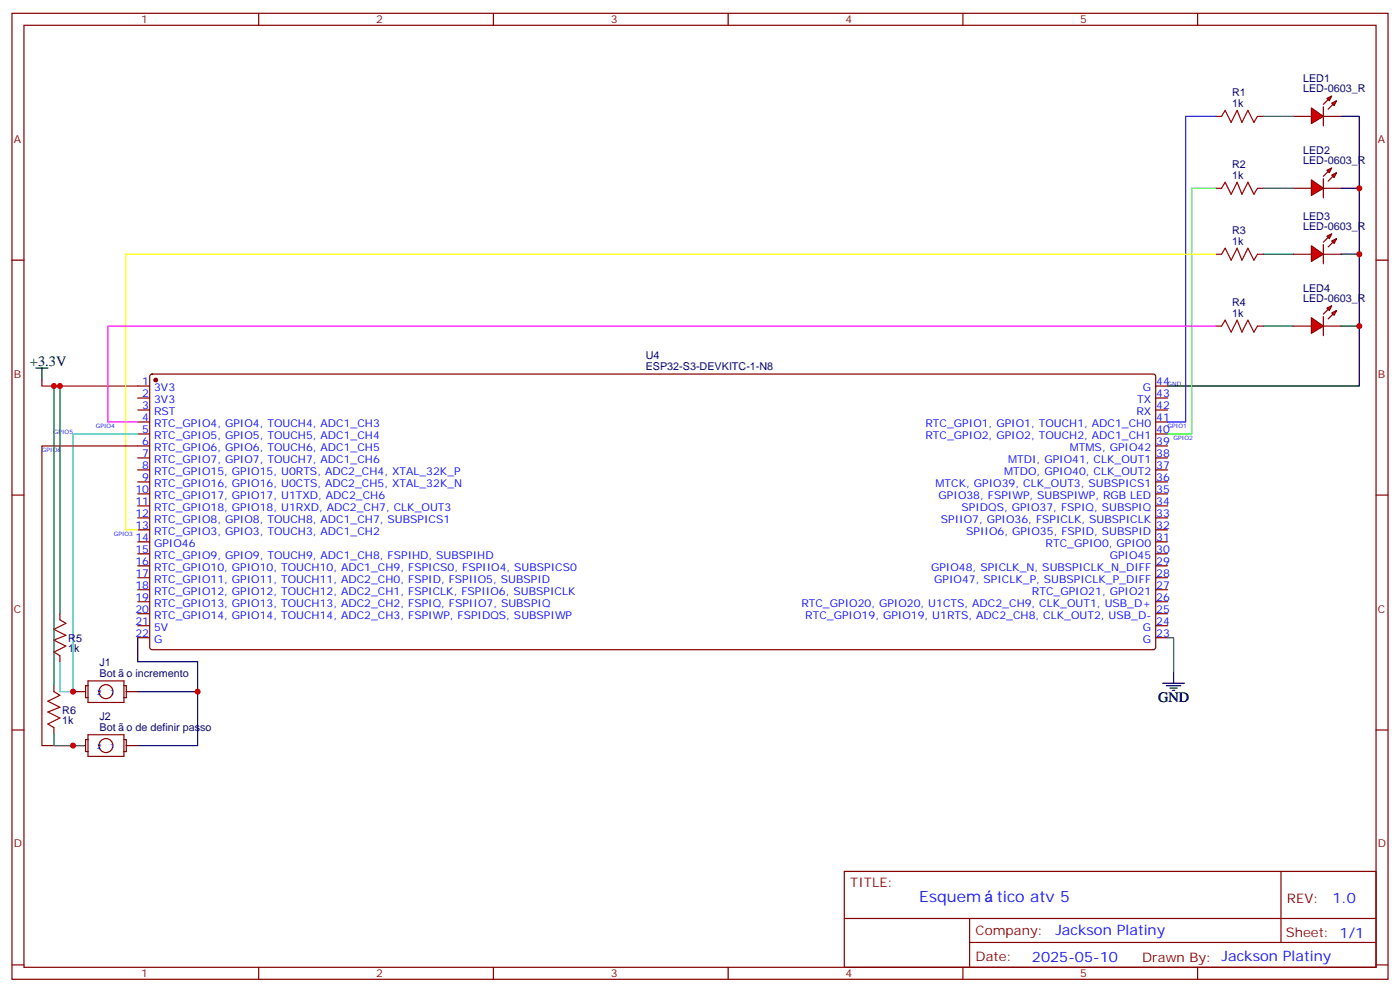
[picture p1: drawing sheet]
<svg xmlns="http://www.w3.org/2000/svg" width="412mm" height="292mm" viewBox="0 0 412 292" stroke-linecap="round" stroke-linejoin="round" font-family="sans-serif">
<defs><g id="words">
<g font-size="4.6" fill="#00f">
<text x="270.8" y="265.5">Esquem</text>
<text x="293.6" y="265.5">tico atv 5</text>
</g>
<g font-size="4.2">
<text x="8.8" y="107.6">+3.3V</text>
<text x="341.1" y="206.8">GND</text>
</g>
<g font-size="4.2" fill="#00f">
<text x="392.5" y="265.8">1.0</text>
<text x="310.9" y="275.3">Jackson Platiny</text>
<text x="304" y="283.1">2025-05-10</text>
</g>
<g font-size="3.9" fill="#800">
<text x="250.5" y="261.1">TITLE:</text>
<text x="379.1" y="265.8">REV:</text>
<text x="287.4" y="275.3">Company:</text>
<text x="378.7" y="275.9">Sheet: 1/1</text>
<text x="287.4" y="283">Date:</text>
<text x="336.4" y="283.1">Drawn By: Jackson Platiny</text>
</g>
<g font-size="3.2" fill="#800">
<text x="41.6" y="6.9">1</text>
<text x="110.8" y="6.9">2</text>
<text x="179.9" y="6.9">3</text>
<text x="249.1" y="6.9">4</text>
<text x="318.2" y="6.9">5</text>
<text x="4.1" y="42">A</text>
<text x="405.9" y="42">A</text>
<text x="4.1" y="111.2">B</text>
<text x="405.9" y="111.2">B</text>
<text x="4.1" y="180.3">C</text>
<text x="405.9" y="180.3">C</text>
<text x="4.1" y="249.4">D</text>
<text x="405.9" y="249.4">D</text>
<text x="41.6" y="287.7">1</text>
<text x="110.8" y="287.7">2</text>
<text x="179.9" y="287.7">3</text>
<text x="249.1" y="287.7">4</text>
<text x="318.2" y="287.7">5</text>
</g>
<g font-size="3.2" fill="#000080">
<text x="362.9" y="28.4">R1</text>
<text x="383.9" y="27.2">LED-0603_R</text>
<text x="383.9" y="24.2">LED1</text>
<text x="362.9" y="31.4">1k</text>
<text x="383.9" y="45.3">LED2</text>
<text x="362.9" y="52.6">1k</text>
<text x="362.9" y="49.6">R2</text>
<text x="383.9" y="48.4">LED-0603_R</text>
<text x="383.9" y="64.7">LED3</text>
<text x="362.9" y="69">R3</text>
<text x="383.9" y="67.8">LED-0603_R</text>
<text x="362.9" y="72">1k</text>
<text x="383.9" y="88.9">LED-0603_R</text>
<text x="383.9" y="85.9">LED4</text>
<text x="362.9" y="93.2">1k</text>
<text x="362.9" y="90.1">R4</text>
<text x="190.2" y="105.6">U4</text>
<text x="190.2" y="108.8">ESP32-S3-DEVKITC-1-N8</text>
<text x="20.1" y="192">1k</text>
<text x="20.1" y="188.9">R5</text>
<text x="29.3" y="196.1">J1</text>
<text x="29.3" y="199.4">Bot</text>
<text x="37.2" y="199.4">o incremento</text>
<text x="18.3" y="213.2">1k</text>
<text x="18.3" y="210.1">R6</text>
<text x="29.3" y="215.2">Bot</text>
<text x="29.3" y="212">J2</text>
<text x="37.2" y="215.2">o de definir passo</text>
</g>
<g font-size="3.2" fill="#00f">
<text x="41.9" y="113.3">1</text>
<text x="340.6" y="113.3">44</text>
<text x="41.9" y="116.8">2</text>
<text x="45.4" y="115">3V3</text>
<text x="45.4" y="118.6">3V3</text>
<text x="335" y="118.6">TX</text>
<text x="336.7" y="115">G</text>
<text x="340.6" y="116.8">43</text>
<text x="41.9" y="120.3">3</text>
<text x="41.9" y="123.9">4</text>
<text x="45.4" y="122.1">RST</text>
<text x="45.4" y="125.6">RTC_GPIO4, GPIO4, TOUCH4, ADC1_CH3</text>
<text x="272.6" y="125.6">RTC_GPIO1, GPIO1, TOUCH1, ADC1_CH0</text>
<text x="334.7" y="122.1">RX</text>
<text x="340.6" y="123.9">41</text>
<text x="340.6" y="120.3">42</text>
<text x="41.9" y="127.4">5</text>
<text x="41.9" y="130.9">6</text>
<text x="45.4" y="129.2">RTC_GPIO5, GPIO5, TOUCH5, ADC1_CH4</text>
<text x="272.6" y="129.2">RTC_GPIO2, GPIO2, TOUCH2, ADC1_CH1</text>
<text x="340.6" y="130.9">39</text>
<text x="340.6" y="127.4">40</text>
<text x="41.9" y="134.4">7</text>
<text x="41.9" y="138">8</text>
<text x="45.4" y="132.7">RTC_GPIO6, GPIO6, TOUCH6, ADC1_CH5</text>
<text x="45.4" y="136.2">RTC_GPIO7, GPIO7, TOUCH7, ADC1_CH6</text>
<text x="297" y="136.2">MTDI, GPIO41, CLK_OUT1</text>
<text x="315.1" y="132.7">MTMS, GPIO42</text>
<text x="340.6" y="138">37</text>
<text x="340.6" y="134.4">38</text>
<text x="41.9" y="141.5">9</text>
<text x="45.4" y="139.7">RTC_GPIO15, GPIO15, U0RTS, ADC2_CH4, XTAL_32K_P</text>
<text x="45.4" y="143.3">RTC_GPIO16, GPIO16, U0CTS, ADC2_CH5, XTAL_32K_N</text>
<text x="275.6" y="143.3">MTCK, GPIO39, CLK_OUT3, SUBSPICS1</text>
<text x="295.8" y="139.7">MTDO, GPIO40, CLK_OUT2</text>
<text x="340.6" y="141.5">36</text>
<text x="39.9" y="145">10</text>
<text x="39.9" y="148.6">11</text>
<text x="45.4" y="146.8">RTC_GPIO17, GPIO17, U1TXD, ADC2_CH6</text>
<text x="276.5" y="146.8">GPIO38, FSPIWP, SUBSPIWP, RGB LED</text>
<text x="340.6" y="148.6">34</text>
<text x="340.6" y="145">35</text>
<text x="39.9" y="152.1">12</text>
<text x="39.9" y="155.6">13</text>
<text x="45.4" y="150.3">RTC_GPIO18, GPIO18, U1RXD, ADC2_CH7, CLK_OUT3</text>
<text x="45.4" y="153.8">RTC_GPIO8, GPIO8, TOUCH8, ADC1_CH7, SUBSPICS1</text>
<text x="277.1" y="153.8">SPIIO7, GPIO36, FSPICLK, SUBSPICLK</text>
<text x="283.2" y="150.3">SPIDQS, GPIO37, FSPIQ, SUBSPIQ</text>
<text x="340.6" y="155.6">32</text>
<text x="340.6" y="152.1">33</text>
<text x="39.9" y="159.1">14</text>
<text x="45.4" y="157.4">RTC_GPIO3, GPIO3, TOUCH3, ADC1_CH2</text>
<text x="45.4" y="160.9">GPIO46</text>
<text x="284.6" y="157.4">SPIIO6, GPIO35, FSPID, SUBSPID</text>
<text x="308" y="160.9">RTC_GPIO0, GPIO0</text>
<text x="340.6" y="159.1">31</text>
<text x="39.9" y="162.7">15</text>
<text x="39.9" y="166.2">16</text>
<text x="45.4" y="164.4">RTC_GPIO9, GPIO9, TOUCH9, ADC1_CH8, FSPIHD, SUBSPIHD</text>
<text x="45.4" y="168">RTC_GPIO10, GPIO10, TOUCH10, ADC1_CH9, FSPICS0, FSPIIO4, SUBSPICS0</text>
<text x="274.3" y="168">GPIO48, SPICLK_N, SUBSPICLK_N_DIFF</text>
<text x="326.9" y="164.4">GPIO45</text>
<text x="340.6" y="166.2">29</text>
<text x="340.6" y="162.7">30</text>
<text x="39.9" y="169.7">17</text>
<text x="39.9" y="173.2">18</text>
<text x="45.4" y="171.5">RTC_GPIO11, GPIO11, TOUCH11, ADC2_CH0, FSPID, FSPIIO5, SUBSPID</text>
<text x="275.2" y="171.5">GPIO47, SPICLK_P, SUBSPICLK_P_DIFF</text>
<text x="340.6" y="173.2">27</text>
<text x="340.6" y="169.7">28</text>
<text x="39.9" y="176.8">19</text>
<text x="45.4" y="175">RTC_GPIO12, GPIO12, TOUCH12, ADC2_CH1, FSPICLK, FSPIIO6, SUBSPICLK</text>
<text x="45.4" y="178.5">RTC_GPIO13, GPIO13, TOUCH13, ADC2_CH2, FSPIQ, FSPIIO7, SUBSPIQ</text>
<text x="236.1" y="178.5">RTC_GPIO20, GPIO20, U1CTS, ADC2_CH9, CLK_OUT1, USB_D+</text>
<text x="304" y="175">RTC_GPIO21, GPIO21</text>
<text x="340.6" y="176.8">26</text>
<text x="39.9" y="180.3">20</text>
<text x="39.9" y="183.8">21</text>
<text x="45.4" y="182.1">RTC_GPIO14, GPIO14, TOUCH14, ADC2_CH3, FSPIWP, FSPIDQS, SUBSPIWP</text>
<text x="45.4" y="185.6">5V</text>
<text x="237.2" y="182.1">RTC_GPIO19, GPIO19, U1RTS, ADC2_CH8, CLK_OUT2, USB_D-</text>
<text x="336.7" y="185.6">G</text>
<text x="340.6" y="183.8">24</text>
<text x="340.6" y="180.3">25</text>
<text x="39.9" y="187.4">22</text>
<text x="45.4" y="189.1">G</text>
<text x="336.7" y="189.1">G</text>
<text x="340.6" y="187.4">23</text>
</g>
<g font-size="2.1" fill="#00f">
<text x="28.6" y="204.6">2</text>
<text x="32.4" y="204.6">1</text>
<text x="28.6" y="220.5">2</text>
<text x="32.4" y="220.5">1</text>
</g>
<g font-size="1.8" fill="#00f">
<text x="344" y="113.6">GND</text>
<text x="28.2" y="126">GPIO4</text>
<text x="344" y="126">GPIO1</text>
<text x="15.9" y="127.7">GPIO5</text>
<text x="345.7" y="129.5">GPIO2</text>
<text x="12.3" y="133">GPIO6</text>
<text x="33.5" y="157.7">GPIO3</text>
</g>
</g></defs>
<g fill="none" stroke="#870000" stroke-width=".35">
<path d="M3.5 3.9h405.4v284.4h-405.4zM7.1 7.4h398.2v277.3h-398.2zM76.2 3.9v3.5M145.3 3.9v3.5M214.5 3.9v3.5M283.6 3.9v3.5M352.8 3.9v3.5M3.5 76.6h3.6M405.3 76.6h3.6M3.5 145.7h3.6M405.3 145.7h3.6M3.5 214.9h3.6"/>
<path d="M405.3 214.9h3.6M248.7 256.5h156.6v28.2h-156.6zM377.3 256.5v20.9M248.7 270.4h156.5M285.6 277.4h119.6M285.6 270.4v14.1M3.5 284h3.6M76.2 284.7v3.6M145.3 284.7v3.6M214.5 284.7v3.6M283.6 284.7v3.6M352.8 284.7v3.6"/>
<path d="M405.3 284h3.6"/>
</g>
<g fill="#f00" stroke="#870000" stroke-width=".35">
<path d="M386.3 31.8l3.5 2.5-3.5 2.1z"/>
<path d="M389.8 31.4v5.7z"/>
</g>
<g fill="#870000" stroke="#870000" stroke-width=".35">
<path d="M391.2 29.3l-1.4 1.4z"/>
<path d="M391.2 32.1l1.4-1.4z"/>
</g>
<g fill="#f00" stroke="#870000" stroke-width=".35">
<path d="M390.9 29l1.4-.7-.7 1.4z"/>
<path d="M392.3 30.4l1.4-.7-.7 1.4z"/>
</g>
<path d="M381 34.3h5.3M389.8 34.3h5.3" fill="none" stroke="#870000" stroke-width=".35"/>
<g fill="#f00" stroke="#870000" stroke-width=".35">
<path d="M386.3 53l3.5 2.4-3.5 2.1z"/>
<path d="M389.8 52.6v5.6z"/>
</g>
<g fill="#870000" stroke="#870000" stroke-width=".35">
<path d="M391.2 50.5l-1.4 1.4z"/>
<path d="M391.2 53.3l1.4-1.4z"/>
</g>
<g fill="#f00" stroke="#870000" stroke-width=".35">
<path d="M390.9 50.1l1.4-.7-.7 1.4z"/>
<path d="M392.3 51.5l1.4-.7-.7 1.4z"/>
</g>
<g fill="none" stroke="#870000" stroke-width=".35">
<path d="M358.1 34.3h1.7M370.4 34.3h1.8M358.1 55.4h1.7M370.4 55.4h1.8M381 55.4h5.3M389.8 55.4h5.3M358.1 74.8h1.7M370.4 74.8h1.8M358.1 96h1.7M370.4 96h1.8M40.6 113.6h3.5M40.6 117.2h3.5"/>
<path d="M44.3 110.3l.5-.2 295.2 .1 .4 .6v80l-.7 .4h-295.2l-.4-.7v-79.7zM340.4 113.6h3.6M340.4 117.2h3.6M40.6 120.7h3.5M40.6 124.2h3.5M40.6 127.7h3.5M40.6 131.3h3.5M40.6 134.8h3.5M40.6 138.3h3.5M340.4 120.7h3.6M340.4 124.2h3.6M340.4 127.7h3.6"/>
<path d="M340.4 131.3h3.6M340.4 134.8h3.6M340.4 138.3h3.6M40.6 141.9h3.5M40.6 145.4h3.5M40.6 148.9h3.5M40.6 152.4h3.5M40.6 156h3.5M40.6 159.5h3.5M340.4 141.9h3.6M340.4 145.4h3.6M340.4 148.9h3.6"/>
<path d="M340.4 152.4h3.6M340.4 156h3.6M340.4 159.5h3.6M40.6 163h3.5M40.6 166.5h3.5M40.6 170.1h3.5M40.6 173.6h3.5M40.6 177.1h3.5M340.4 163h3.6M340.4 166.5h3.6M340.4 170.1h3.6M340.4 173.6h3.6"/>
<path d="M340.4 177.1h3.6M40.6 180.7h3.5M40.6 184.2h3.5M40.6 187.7h3.5M340.4 180.7h3.6M340.4 184.2h3.6M340.4 187.7h3.6"/>
</g>
<path d="M359.8 34.3l1.1-1.8 1.8 3.5 1.7-3.5 1.4 3.5 1.8-3.5 1.8 3.5 1-1.7M359.8 55.4l1.1-1.7 1.8 3.5 1.7-3.5 1.4 3.5 1.8-3.5 1.8 3.5 1-1.8M359.8 74.8l1.1-1.7 1.8 3.5 1.7-3.5 1.4 3.5 1.8-3.5 1.8 3.5 1-1.8M359.8 96l1.1-1.8 1.8 3.6 1.7-3.6 1.4 3.6 1.8-3.6 1.8 3.6 1-1.8" fill="none" stroke="#a10000" stroke-width=".35"/>
<path d="M372.2 34.3h8.8M372.2 55.4h8.8M372.2 74.8h8.8M372.2 96h8.8" fill="none" stroke="#008700" stroke-width=".35"/>
<circle cx="45.9" cy="111.9" r=".53" fill="#870000" stroke="#870000" stroke-width=".35"/>
<g fill="#f00" stroke="#870000" stroke-width=".35">
<path d="M386.3 72.4l3.5 2.4-3.5 2.1z"/>
<path d="M389.8 72v5.6z"/>
</g>
<g fill="#870000" stroke="#870000" stroke-width=".35">
<path d="M389.8 71.3l1.4-1.4z"/>
<path d="M391.2 72.7l1.4-1.4z"/>
</g>
<g fill="#f00" stroke="#870000" stroke-width=".35">
<path d="M390.9 69.5l1.4-.7-.7 1.4z"/>
<path d="M392.3 70.9l1.4-.7-.7 1.4z"/>
</g>
<path d="M381 74.8h5.3M389.8 74.8h5.3" fill="none" stroke="#870000" stroke-width=".35"/>
<g fill="#f00" stroke="#870000" stroke-width=".35">
<path d="M386.3 93.5l3.5 2.5-3.5 2.1z"/>
<path d="M389.8 93.2v5.6z"/>
</g>
<g fill="#870000" stroke="#870000" stroke-width=".35">
<path d="M391.2 91.1l-1.4 1.4z"/>
<path d="M391.2 93.9l1.4-1.4z"/>
</g>
<g fill="#f00" stroke="#870000" stroke-width=".35">
<path d="M390.9 90.7l1.4-.7-.7 1.4z"/>
<path d="M392.3 92.1l1.4-.7-.7 1.4z"/>
</g>
<g fill="none" stroke="#870000" stroke-width=".35">
<path d="M381 96h5.3M389.8 96h5.3M17.6 180.7v1.7M17.6 193v1.8M15.9 201.8v1.8M15.9 214.2v1.7M21.5 203.6h3.5M21.5 219.5h3.5M25.9 200.4h10.6v6.4h-10.6zM25.9 216.3h10.6v6.3h-10.6zM25.9 201.8h-.7v3.6h.7M25.9 217.7h-.7v3.5h.7"/>
<path d="M29.2 203.6a2.06 2.06 0 0 1 2.9-1.9 2.06 2.06 0 0 1 .4 3.4 2.06 2.06 0 0 1-3.3-1v-.5M36.5 201.8h.7v3.6h-.7M36.5 217.7h.7v3.5h-.7M37.1 203.6h3.5M37.1 219.5h3.5"/>
<circle cx="31.2" cy="219.5" r="2.06"/>
</g>
<g fill="none" stroke="#000" stroke-width=".35">
<path d="M395.1 34.3h5.3v79.3h-56.4M395.1 55.4h5.3M395.1 74.8h5.3M395.1 96h5.3M10.6 108.3h3.5M12.3 108.3v3.6M40.6 187.7v7.1h17.6v24.7h-17.6M345.7 197.6v3.5M40.6 203.6h17.6M342.5 201.1h6.4M343.6 201.8h4.2M344.6 202.5h2.2"/>
<path d="M345.3 203.2h.8"/>
</g>
<path d="M12.3 111.9v1.7h28.3" fill="none" stroke="#f00" stroke-width=".35"/>
<path d="M358.1 34.3h-8.9v89.9h-5.2" fill="none" stroke="#00f" stroke-width=".35"/>
<path d="M358.1 55.4h-7.1v72.3h-7" fill="none" stroke="#0f0" stroke-width=".35"/>
<path d="M358.1 74.8h-321.1v81.2h3.6" fill="none" stroke="#ff0" stroke-width=".35"/>
<path d="M358.1 96h-326.4v28.2h8.9" fill="none" stroke="#f0f" stroke-width=".35"/>
<path d="M40.6 127.7h-19.1v75.9h-3.9v-8.8" fill="none" stroke="#0cf" stroke-width=".35"/>
<path d="M40.6 131.3h-28.3v88.2h9.2" fill="none" stroke="#900" stroke-width=".35"/>
<path d="M15.9 113.6v88.2M17.6 113.6v67.1M344 187.7h1.7v9.9M15.9 215.9v3.6h8.8" fill="none" stroke="#008700" stroke-width=".35"/>
<path d="M17.6 182.4l1.8 1.1-3.5 1.7 3.5 1.8-3.5 1.4 3.5 1.8-3.5 1.7 1.7 1.1M15.9 203.6l1.7 1-3.5 1.8 3.5 1.8-3.5 1.4 3.5 1.7-3.5 1.8 1.8 1.1" fill="none" stroke="#a10000" stroke-width=".35"/>
<g fill="#c00">
<circle cx="400.4" cy="55.4" r=".88"/>
<circle cx="400.4" cy="74.8" r=".88"/>
<circle cx="400.4" cy="96" r=".88"/>
<circle cx="58.2" cy="203.6" r=".88"/>
<circle cx="17.6" cy="113.6" r=".88"/>
<circle cx="21.5" cy="203.6" r=".88"/>
<circle cx="21.5" cy="219.5" r=".88"/>
<circle cx="15.9" cy="113.6" r=".88"/>
</g>
<use href="#words"/>
</svg>
